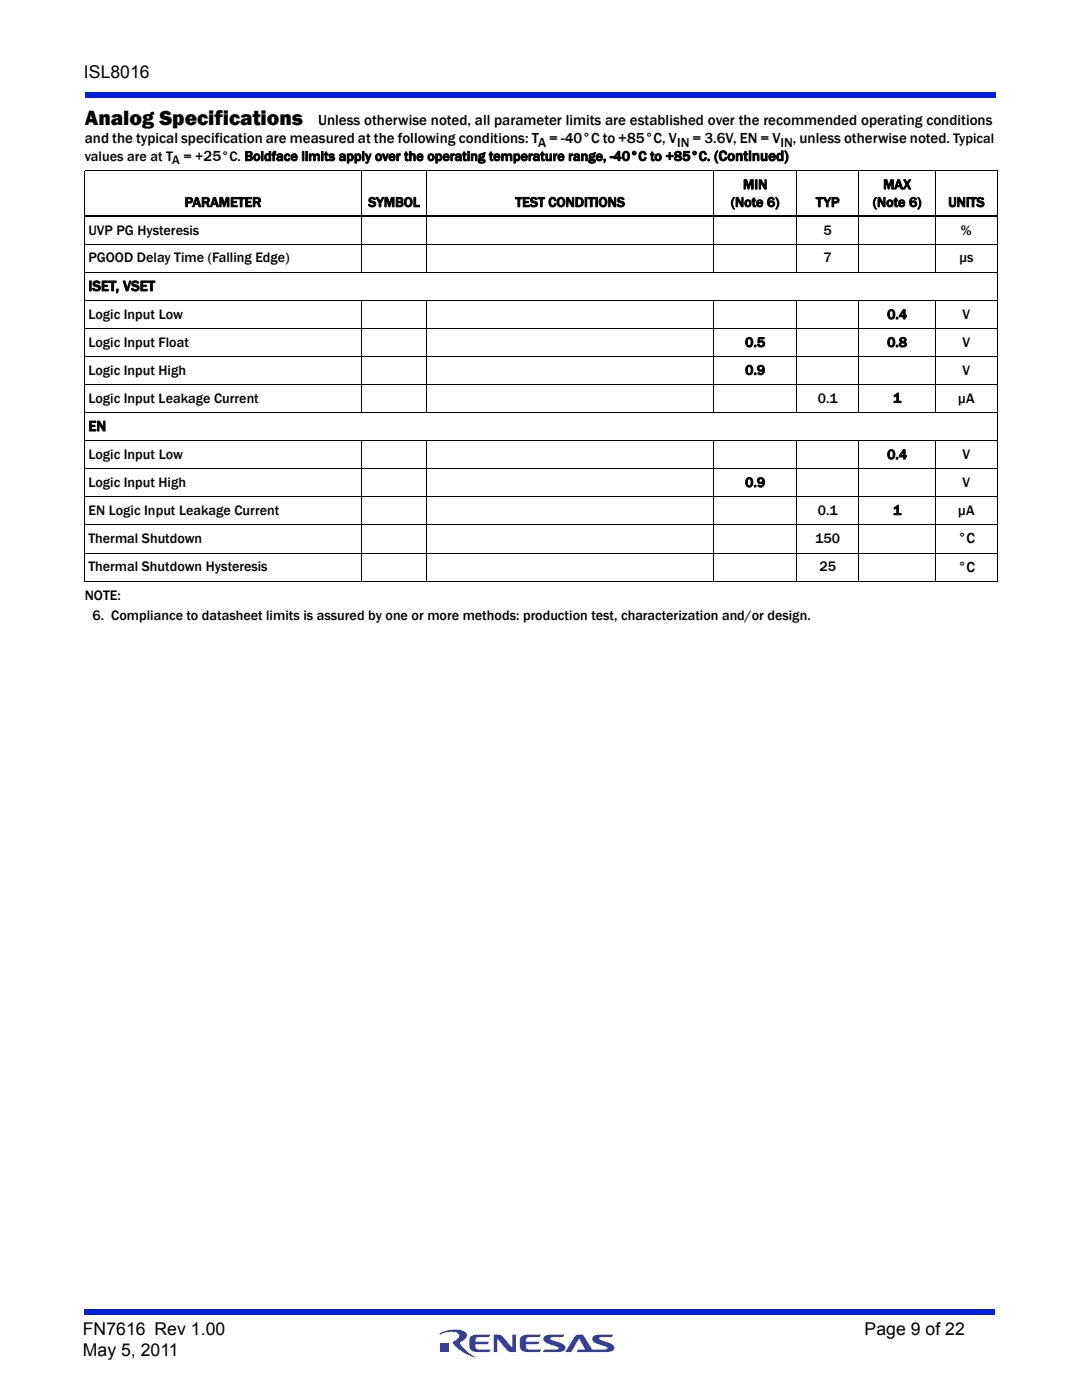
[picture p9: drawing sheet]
<svg xmlns="http://www.w3.org/2000/svg" width="216mm" height="279mm" viewBox="0 0 216 279" stroke-linecap="round" stroke-linejoin="round" font-family="sans-serif">
<defs><g id="words">
<text font-size="4.2" x="16.9" y="25">Analog Specifications</text>
<g font-size="3.5">
<text x="16.7" y="15.6">ISL8016</text>
<text x="16.5" y="266.5">FN7616 Rev 1.00</text>
<text x="172.5" y="266.5">Page 9 of 22</text>
<text x="16.5" y="270.7">May 5, 2011</text>
</g>
<g font-size="3">
<text x="16.9" y="28.6">and the typical specification are measured at the following conditions: T</text>
<text x="63.5" y="25">Unless otherwise noted, all parameter limits are established over the recommended operating conditions</text>
<text x="17.6" y="58.1">ISET, VSET</text>
<text x="17.6" y="86">EN</text>
<text x="191.1" y="108.4">°C</text>
<text x="191.1" y="114.2">°C</text>
</g>
<g font-size="2.8">
<text x="190.2" y="28.6">Typical</text>
<text x="16.9" y="32.1">values are at T</text>
<text x="36.6" y="32.1">= +25°C. Boldface limits apply over the operating temperature range, -40°C to +85°C. (Continued)</text>
<text x="36.9" y="41.3">PARAMETER</text>
<text x="73.5" y="41.3">SYMBOL</text>
<text x="102.8" y="41.3">TEST CONDITIONS</text>
<text x="145.8" y="41.3">(Note 6)</text>
<text x="148.3" y="37.7">MIN</text>
<text x="162.8" y="41.3">TYP</text>
<text x="174.2" y="41.3">(Note 6)</text>
<text x="176.2" y="37.7">MAX</text>
<text x="189.2" y="41.3">UNITS</text>
<text x="17.6" y="46.8">UVP PG Hysteresis</text>
<text x="164.3" y="46.8">5</text>
<text x="191.7" y="46.8">%</text>
<text x="17.6" y="52.4">PGOOD Delay Time (Falling Edge)</text>
<text x="164.3" y="52.4">7</text>
<text x="191.4" y="52.4">µs</text>
<text x="17.6" y="63.7">Logic Input Low</text>
<text x="177" y="63.7">0.4</text>
<text x="192.1" y="63.7">V</text>
<text x="17.6" y="69.2">Logic Input Float</text>
<text x="148.7" y="69.2">0.5</text>
<text x="177" y="69.2">0.8</text>
<text x="192.1" y="69.2">V</text>
<text x="17.6" y="74.8">Logic Input High</text>
<text x="148.7" y="74.8">0.9</text>
<text x="192.1" y="74.8">V</text>
<text x="17.6" y="80.3">Logic Input Leakage Current</text>
<text x="163.2" y="80.3">0.1</text>
<text x="178.2" y="80.3">1</text>
<text x="191.2" y="80.3">µA</text>
<text x="17.6" y="91.6">Logic Input Low</text>
<text x="177" y="91.6">0.4</text>
<text x="192.1" y="91.6">V</text>
<text x="17.6" y="97.2">Logic Input High</text>
<text x="148.7" y="97.2">0.9</text>
<text x="192.1" y="97.2">V</text>
<text x="17.6" y="102.7">EN Logic Input Leakage Current</text>
<text x="163.2" y="102.7">0.1</text>
<text x="178.2" y="102.7">1</text>
<text x="191.2" y="102.7">µA</text>
<text x="17.6" y="108.3">Thermal Shutdown</text>
<text x="162.7" y="108.3">150</text>
<text x="16.9" y="119.8">NOTE:</text>
<text x="17.6" y="114">Thermal Shutdown Hysteresis</text>
<text x="163.5" y="114">25</text>
<text x="18.5" y="123.7">6. Compliance to datasheet limits is assured by one or more methods: production test, characterization and/or design.</text>
</g>
<text font-size="2.7" x="107.4" y="29.3">A = -40°C to +85°C, VIN = 3.6V, EN = VIN, unless otherwise noted.</text>
<text font-size="2.5" x="34.4" y="32.8">A</text>
</g></defs>
<g fill="#333f99">
<path d="M98.5 266.3h.7a1.2 1.2 0 0 1 1.1 .5l1.9 2.2v-2.7h.7v3.5h-.7a1.04 1.04 0 0 1-1-.4l-2-2.2v2.6h-.7z"/>
<path d="M93.9 266.8l.8-.4 3.2-.1-.3 .5-2.3 .1a.7 .7 0 0 0-.4 .9h2.7l-.4 .5h-2.3v.4l.2 .5 .2 .1h2.6l-.3 .5h-2.3a1.36 1.36 0 0 1-1.7-1.2l.1-1.5z"/>
<path d="M104 266.8l.8-.4 3.1-.1-.3 .5-2.3 .1a.7 .7 0 0 0-.3 .9h2.7l-.4 .5h-2.3v.4l.1 .5 .3 .1h2.6l-.3 .5h-2.3a1.36 1.36 0 0 1-1.7-1.2l.1-1.5z"/>
<path d="M108.6 266.7l.8-.3 3.2-.1-.3 .5-2.5 .2v.3l.6 .2a3.4 3.4 0 0 1 2.4 1.3 .85 .85 0 0 1-1 1h-3.5l.4-.5h2.1l.6-.1v-.3l-.6-.2a3.4 3.4 0 0 1-2.4-1.3l.1-.5z"/>
<path d="M114.8 266.6a1.8 1.8 0 0 1 1.5-.3l1.9 3h2.3l.7-.1v-.3l-.6-.2a3.4 3.4 0 0 1-2.4-1.3 .85 .85 0 0 1 1-1l3.2-.1-.3 .5-2.5 .2v.3l.6 .2a3.4 3.4 0 0 1 2.4 1.3 .85 .85 0 0 1-1 1h-6.5l.3-.4 1.4-.1-1.2-2.1-1.6 2.6h-1.2z"/>
<path d="M88 268h1.6v1.7h-1.6z"/>
<path d="M87.8 266.1a5.6 5.6 0 0 1 5.1-.2 1.19 1.19 0 0 1-.8 1.8l-.3 .3a6.8 6.8 0 0 0 3 2.9 7.1 7.1 0 0 1-4.4-3l.5-.4a.81 .81 0 0 0 .7-.8 .81 .81 0 0 0-.6-.8 5.3 5.3 0 0 0-3.3 .4z"/>
</g>
<g fill="#001fe0">
<path d="M16.9 261.3h181.7v1h-181.7z"/>
<path d="M16.9 18.4h181.7v1h-181.7z"/>
</g>
<g fill="none" stroke="#000" stroke-width=".2">
<path d="M72.1 34.1v20.2M85.2 34.1v20.2M142.3 34.1v20.2M159 34.1v20.2M171.3 34.1v20.2M186.7 34.1v20.2M16.9 48.7h182.1M16.9 54.3h182.1M72.1 60v22.3M85.2 60v22.3M142.3 60v22.3M159 60v22.3"/>
<path d="M171.3 60v22.3M186.7 60v22.3M16.9 60h182.1M16.9 65.6h182.1M16.9 71.1h182.1M16.9 76.7h182.1M16.9 82.3h182.1M16.9 88h182.1M16.9 93.5h182.1M16.9 99.1h182.1M72.1 87.9v28.3M85.2 87.9v28.3"/>
<path d="M142.3 87.9v28.3M159 87.9v28.3M171.3 87.9v28.3M186.7 87.9v28.3M16.9 104.6h182.1M16.9 110.4h182.1M16.9 116.1h182.1M16.9 116.1v-82h182.1v82"/>
</g>
<path d="M16.9 43.2h182.1" fill="none" stroke="#000" stroke-width=".36"/>
<use href="#words"/>
</svg>
